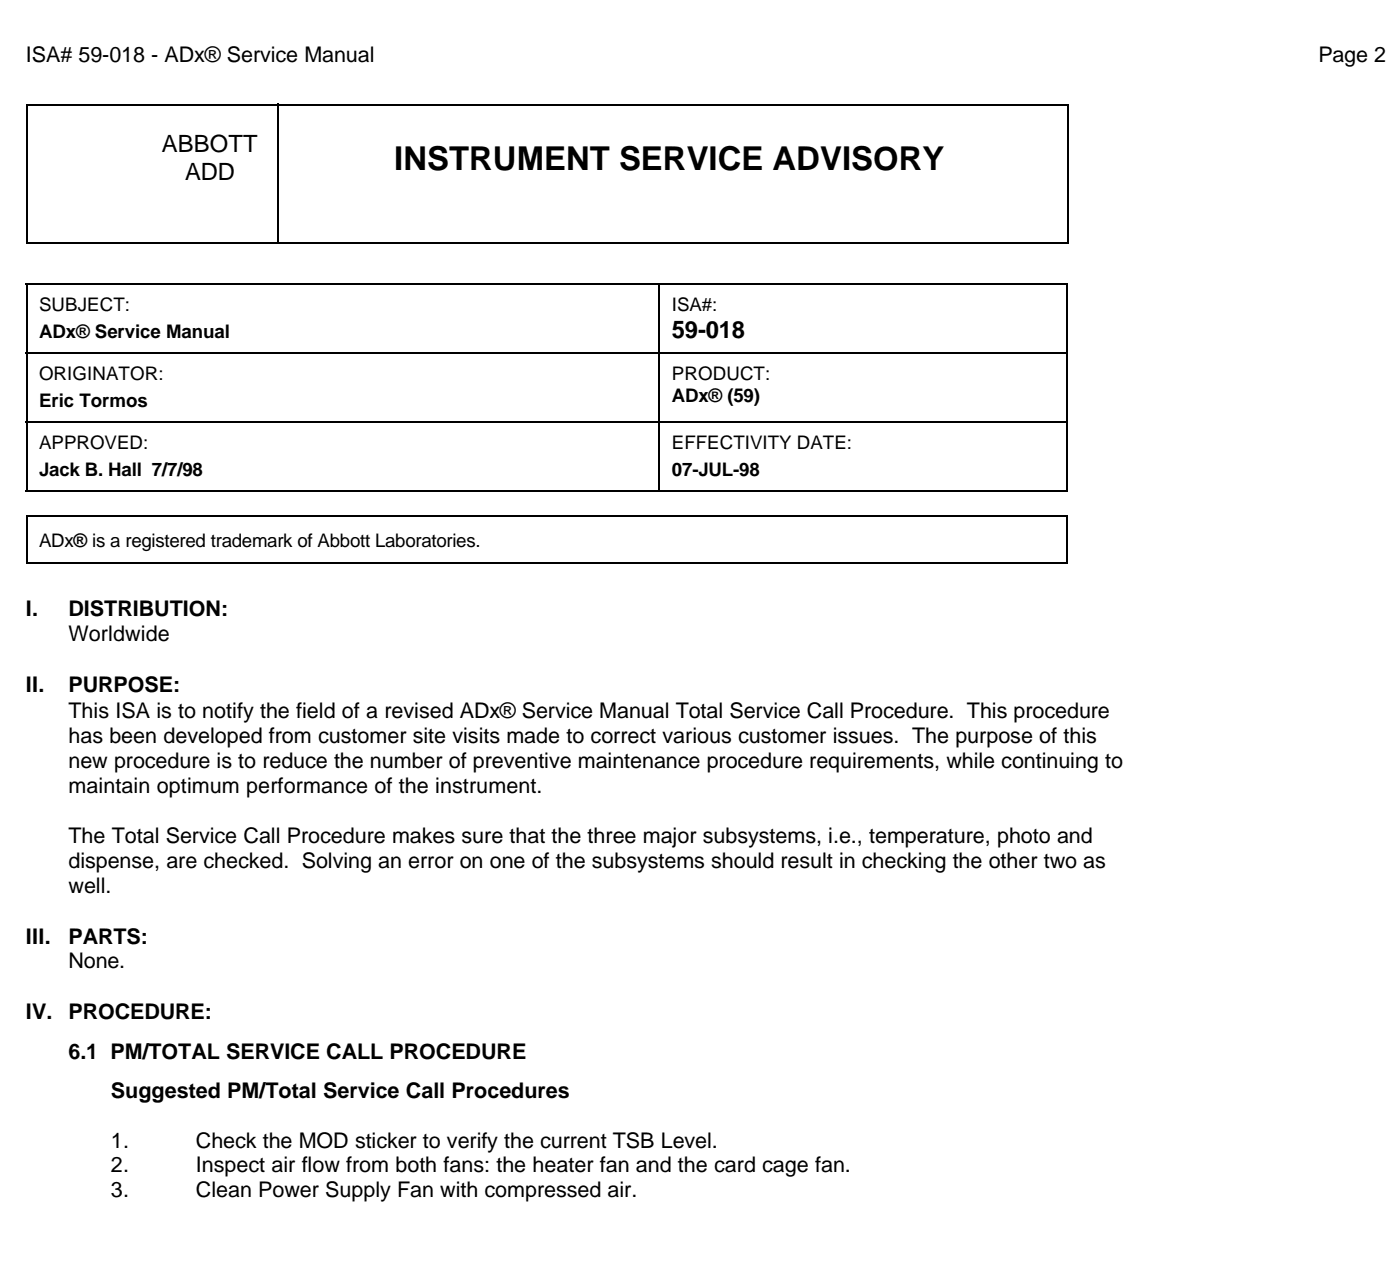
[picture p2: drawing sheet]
<svg xmlns="http://www.w3.org/2000/svg" width="209mm" height="190mm" viewBox="0 0 209 190" stroke-linecap="round" stroke-linejoin="round" font-family="sans-serif">
<defs><g id="words">
<text font-size="4.9" x="58.9" y="25.4">INSTRUMENT SERVICE ADVISORY</text>
<g font-size="3.6">
<text x="24.2" y="22.8">ABBOTT</text>
<text x="27.7" y="26.8">ADD</text>
<text x="100.4" y="50.5">59-018</text>
</g>
<g font-size="3.2">
<text x="3.9" y="9.2">ISA# 59-018 - ADx® Service Manual</text>
<text x="197" y="9.2">Page 2</text>
<text x="3.9" y="92">I.</text>
<text x="10.2" y="92">DISTRIBUTION:</text>
<text x="10.2" y="95.8">Worldwide</text>
<text x="3.9" y="103.4">II.</text>
<text x="10.2" y="103.4">PURPOSE:</text>
<text x="10.2" y="107.3">This ISA is to notify the field of a revised ADx® Service Manual Total Service Call Procedure. This procedure</text>
<text x="10.2" y="111">has been developed from customer site visits made to correct various customer issues. The purpose of this</text>
<text x="10.2" y="114.7">new procedure is to reduce the number of preventive maintenance procedure requirements, while continuing to</text>
<text x="10.2" y="118.4">maintain optimum performance of the instrument.</text>
<text x="10.2" y="125.9">The Total Service Call Procedure makes sure that the three major subsystems, i.e., temperature, photo and</text>
<text x="10.2" y="129.6">dispense, are checked. Solving an error on one of the subsystems should result in checking the other two as</text>
<text x="10.2" y="133.3">well.</text>
<text x="3.9" y="141">III.</text>
<text x="10.2" y="141">PARTS:</text>
<text x="10.2" y="144.7">None.</text>
<text x="3.9" y="152.3">IV.</text>
<text x="10.2" y="152.3">PROCEDURE:</text>
<text x="10.2" y="158.2">6.1 PM/TOTAL SERVICE CALL PROCEDURE</text>
<text x="16.6" y="164">Suggested PM/Total Service Call Procedures</text>
<text x="16.6" y="171.4">1.</text>
<text x="29.3" y="171.4">Check the MOD sticker to verify the current TSB Level.</text>
<text x="16.6" y="175.2">2.</text>
<text x="16.6" y="178.9">3.</text>
<text x="29.3" y="175.2">Inspect air flow from both fans: the heater fan and the card cage fan.</text>
<text x="29.3" y="178.9">Clean Power Supply Fan with compressed air.</text>
</g>
<g font-size="2.8">
<text x="5.8" y="46.5">SUBJECT:</text>
<text x="100.4" y="46.5">ISA#:</text>
<text x="5.8" y="50.5">ADx® Service Manual</text>
<text x="5.8" y="56.8">ORIGINATOR:</text>
<text x="100.4" y="56.8">PRODUCT:</text>
<text x="5.8" y="60.8">Eric Tormos</text>
<text x="100.4" y="60.1">ADx® (59)</text>
<text x="5.8" y="67.1">APPROVED:</text>
<text x="5.8" y="71.1">Jack B. Hall 7/7/98</text>
<text x="100.4" y="67.1">EFFECTIVITY DATE:</text>
<text x="100.4" y="71.1">07-JUL-98</text>
<text x="5.8" y="81.8">ADx® is a registered trademark of Abbott Laboratories.</text>
</g>
</g></defs>
<g fill="none" stroke="#000" stroke-width=".17">
<path d="M3.9 15.7h155.8M4 15.6v20.8M41.5 15.4v21M159.6 15.6v20.8M3.9 36.3h155.8M3.9 42.4h155.7M3.9 52.7h155.7M4 42.3v31.2M98.5 42.3v31.2M159.5 42.3v31.2M3.9 63.1h155.7M3.9 73.4h155.7"/>
<path d="M3.9 77h155.7M4 77v7.2M159.5 77v7.2M3.9 84.1h155.7"/>
</g>
<use href="#words"/>
</svg>
